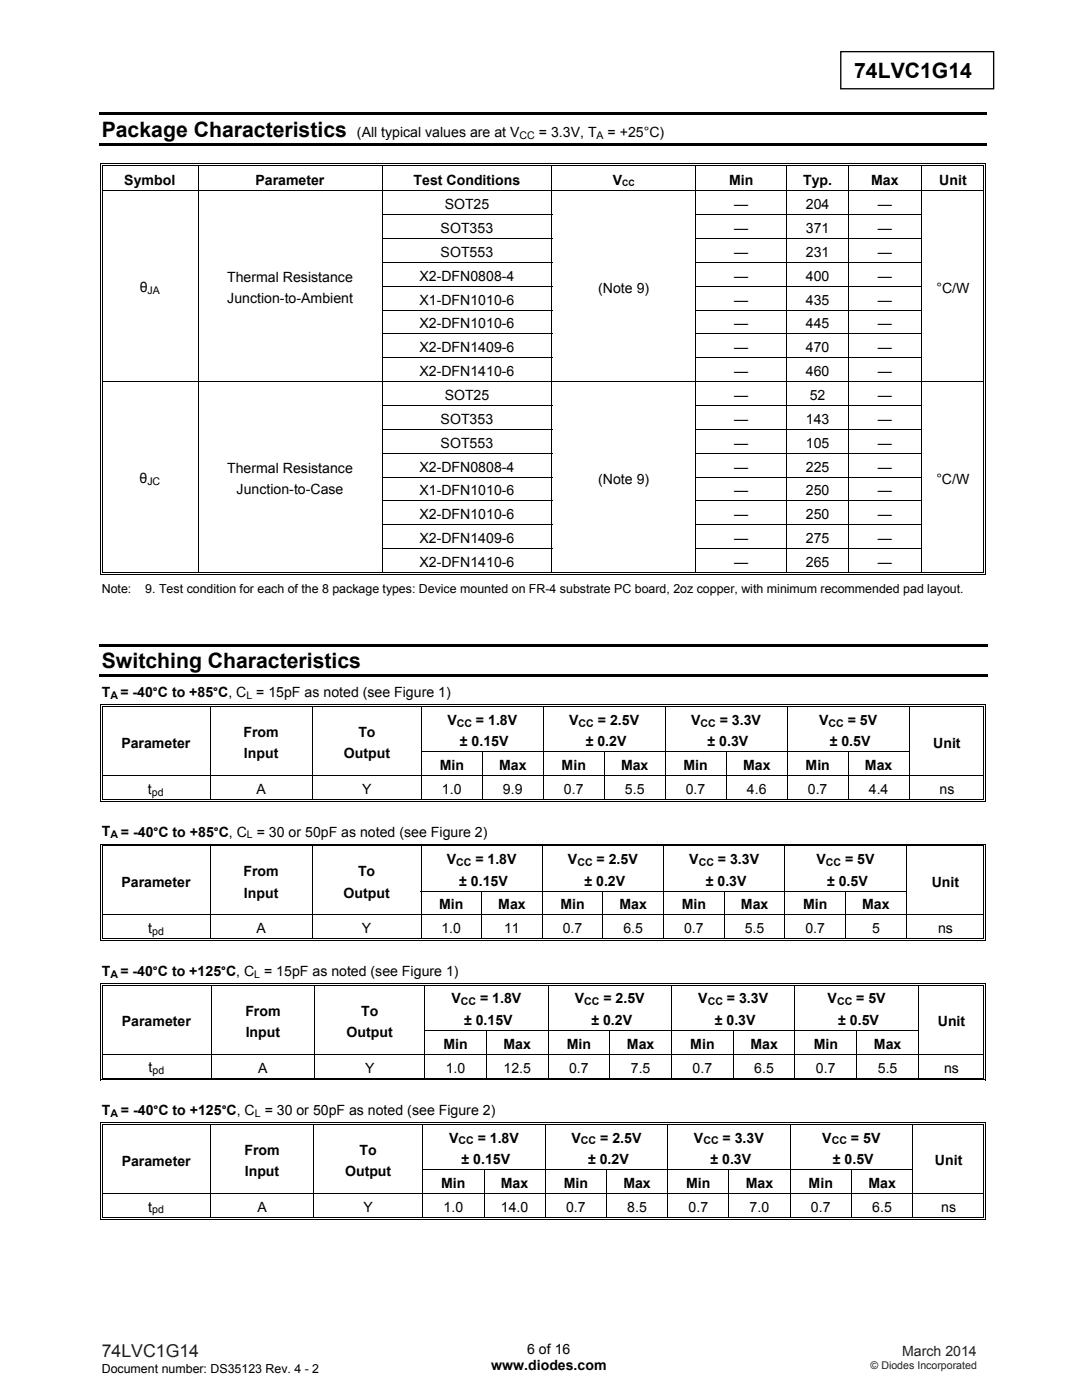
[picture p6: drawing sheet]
<svg xmlns="http://www.w3.org/2000/svg" width="216mm" height="279mm" viewBox="0 0 216 279" stroke-linecap="round" stroke-linejoin="round" font-family="sans-serif">
<defs><g id="words">
<g font-size="4.2">
<text x="170.4" y="15.6">74LVC1G14</text>
<text x="20.3" y="27.3">Package Characteristics</text>
<text x="20.3" y="133.3">Switching Characteristics</text>
</g>
<text font-size="3.5" fill="#231f20" x="20.3" y="270.9">74LVC1G14</text>
<g font-size="2.8">
<text x="71.2" y="27.3">(All typical values are at V</text>
<text x="107.5" y="27.3">= 3.3V, T</text>
<text x="121.2" y="27.3">= +25°C)</text>
<text x="24.8" y="36.9">Symbol</text>
<text x="51" y="36.9">Parameter</text>
<text x="82.5" y="36.9">Test Conditions</text>
<text x="88.7" y="41.7">SOT25</text>
<text x="122.3" y="36.9">V</text>
<text x="145.5" y="36.9">Min</text>
<text x="146.5" y="41.7">—</text>
<text x="160.2" y="36.9">Typ.</text>
<text x="160.8" y="41.7">204</text>
<text x="173.8" y="36.9">Max</text>
<text x="175.2" y="41.7">—</text>
<text x="187.4" y="36.9">Unit</text>
<text x="87.9" y="46.5">SOT353</text>
<text x="146.5" y="46.5">—</text>
<text x="160.8" y="46.5">371</text>
<text x="175.2" y="46.5">—</text>
<text x="87.9" y="51.2">SOT553</text>
<text x="146.5" y="51.2">—</text>
<text x="160.8" y="51.2">231</text>
<text x="175.2" y="51.2">—</text>
<text x="27.9" y="58.3">θ</text>
<text x="45.3" y="56.3">Thermal Resistance</text>
<text x="83.7" y="56">X2-DFN0808-4</text>
<text x="119.4" y="58.4">(Note 9)</text>
<text x="146.5" y="56">—</text>
<text x="160.8" y="56">400</text>
<text x="175.1" y="56">—</text>
<text x="186.8" y="58.4">°C/W</text>
<text x="45.4" y="60.5">Junction-to-Ambient</text>
<text x="83.7" y="60.8">X1-DFN1010-6</text>
<text x="83.7" y="65.5">X2-DFN1010-6</text>
<text x="146.5" y="60.8">—</text>
<text x="146.5" y="65.5">—</text>
<text x="160.8" y="60.8">435</text>
<text x="160.8" y="65.5">445</text>
<text x="175.1" y="60.8">—</text>
<text x="175.1" y="65.5">—</text>
<text x="83.7" y="70.3">X2-DFN1409-6</text>
<text x="146.5" y="70.3">—</text>
<text x="160.8" y="70.3">470</text>
<text x="175.1" y="70.3">—</text>
<text x="83.7" y="75.1">X2-DFN1410-6</text>
<text x="146.5" y="75.1">—</text>
<text x="160.8" y="75.1">460</text>
<text x="175.1" y="75.1">—</text>
<text x="88.7" y="79.8">SOT25</text>
<text x="146.5" y="79.8">—</text>
<text x="161.6" y="79.8">52</text>
<text x="175.2" y="79.8">—</text>
<text x="87.9" y="84.6">SOT353</text>
<text x="87.9" y="89.3">SOT553</text>
<text x="146.5" y="84.6">—</text>
<text x="146.5" y="89.3">—</text>
<text x="160.8" y="84.6">143</text>
<text x="160.8" y="89.3">105</text>
<text x="175.2" y="84.6">—</text>
<text x="175.2" y="89.3">—</text>
<text x="45.3" y="94.4">Thermal Resistance</text>
<text x="83.7" y="94.1">X2-DFN0808-4</text>
<text x="146.5" y="94.1">—</text>
<text x="160.8" y="94.1">225</text>
<text x="175.1" y="94.1">—</text>
<text x="27.8" y="96.4">θ</text>
<text x="47.2" y="98.6">Junction-to-Case</text>
<text x="83.7" y="98.9">X1-DFN1010-6</text>
<text x="119.4" y="96.5">(Note 9)</text>
<text x="146.5" y="98.9">—</text>
<text x="160.8" y="98.9">250</text>
<text x="175.1" y="98.9">—</text>
<text x="186.8" y="96.5">°C/W</text>
<text x="83.7" y="103.6">X2-DFN1010-6</text>
<text x="146.5" y="103.6">—</text>
<text x="160.8" y="103.6">250</text>
<text x="175.1" y="103.6">—</text>
<text x="83.7" y="108.4">X2-DFN1409-6</text>
<text x="83.7" y="113.2">X2-DFN1410-6</text>
<text x="146.5" y="108.4">—</text>
<text x="146.5" y="113.2">—</text>
<text x="160.8" y="108.4">275</text>
<text x="160.8" y="113.2">265</text>
<text x="175.1" y="108.4">—</text>
<text x="175.1" y="113.2">—</text>
<text x="20.3" y="139.1">T</text>
<text x="24" y="139.1">= -40°C to +85°C, C = 15pF as noted (see Figure 1)</text>
<text x="24.2" y="149.2">Parameter</text>
<text x="48.6" y="147.1">From</text>
<text x="71.5" y="147.1">To</text>
<text x="89.3" y="144.7">V</text>
<text x="91.8" y="148.9">± 0.15V</text>
<text x="95" y="144.7">= 1.8V</text>
<text x="113.6" y="144.7">V</text>
<text x="116.9" y="148.9">± 0.2V</text>
<text x="119.3" y="144.7">= 2.5V</text>
<text x="137.9" y="144.7">V</text>
<text x="141.2" y="148.9">± 0.3V</text>
<text x="143.6" y="144.7">= 3.3V</text>
<text x="163.4" y="144.7">V</text>
<text x="165.6" y="148.9">± 0.5V</text>
<text x="169.2" y="144.7">= 5V</text>
<text x="186.2" y="149.2">Unit</text>
<text x="48.7" y="151.3">Input</text>
<text x="68.6" y="151.3">Output</text>
<text x="87.7" y="153.7">Min</text>
<text x="99.6" y="153.7">Max</text>
<text x="112.1" y="153.7">Min</text>
<text x="123.9" y="153.7">Max</text>
<text x="136.4" y="153.7">Min</text>
<text x="148.3" y="153.7">Max</text>
<text x="160.7" y="153.7">Min</text>
<text x="172.6" y="153.7">Max</text>
<text x="29.5" y="158.4">t</text>
<text x="51.2" y="158.5">A</text>
<text x="72.3" y="158.5">Y</text>
<text x="88.2" y="158.5">1.0</text>
<text x="100.4" y="158.5">9.9</text>
<text x="112.5" y="158.5">0.7</text>
<text x="124.7" y="158.5">5.5</text>
<text x="136.8" y="158.5">0.7</text>
<text x="149" y="158.5">4.6</text>
<text x="161.2" y="158.5">0.7</text>
<text x="173.4" y="158.5">4.4</text>
<text x="187.5" y="158.5">ns</text>
<text x="20.3" y="166.9">T</text>
<text x="24.1" y="166.9">= -40°C to +85°C, C = 30 or 50pF as noted (see Figure 2)</text>
<text x="89.1" y="172.4">V</text>
<text x="94.8" y="172.4">= 1.8V</text>
<text x="113.3" y="172.4">V</text>
<text x="119" y="172.4">= 2.5V</text>
<text x="137.5" y="172.4">V</text>
<text x="143.3" y="172.4">= 3.3V</text>
<text x="162.9" y="172.4">V</text>
<text x="168.6" y="172.4">= 5V</text>
<text x="24.2" y="177">Parameter</text>
<text x="48.6" y="174.9">From</text>
<text x="48.7" y="179.1">Input</text>
<text x="68.5" y="179.1">Output</text>
<text x="71.4" y="174.9">To</text>
<text x="91.7" y="176.7">± 0.15V</text>
<text x="116.6" y="176.7">± 0.2V</text>
<text x="140.8" y="176.7">± 0.3V</text>
<text x="165" y="176.7">± 0.5V</text>
<text x="185.9" y="177">Unit</text>
<text x="87.6" y="181.5">Min</text>
<text x="99.4" y="181.5">Max</text>
<text x="111.8" y="181.5">Min</text>
<text x="123.6" y="181.5">Max</text>
<text x="136" y="181.5">Min</text>
<text x="147.8" y="181.5">Max</text>
<text x="160.2" y="181.5">Min</text>
<text x="172" y="181.5">Max</text>
<text x="29.6" y="186.2">t</text>
<text x="51.2" y="186.3">A</text>
<text x="72.2" y="186.3">Y</text>
<text x="88.1" y="186.3">1.0</text>
<text x="100.6" y="186.3">11</text>
<text x="112.3" y="186.3">0.7</text>
<text x="124.4" y="186.3">6.5</text>
<text x="136.5" y="186.3">0.7</text>
<text x="148.6" y="186.3">5.5</text>
<text x="160.7" y="186.3">0.7</text>
<text x="174" y="186.3">5</text>
<text x="187.2" y="186.3">ns</text>
<text x="20.3" y="194.7">T</text>
<text x="24" y="194.7">= -40°C to +125°C, C = 15pF as noted (see Figure 1)</text>
<text x="49" y="202.7">From</text>
<text x="72.1" y="202.7">To</text>
<text x="90.1" y="200.2">V</text>
<text x="95.8" y="200.2">= 1.8V</text>
<text x="114.7" y="200.2">V</text>
<text x="120.4" y="200.2">= 2.5V</text>
<text x="139.3" y="200.2">V</text>
<text x="145.1" y="200.2">= 3.3V</text>
<text x="165.1" y="200.2">V</text>
<text x="170.9" y="200.2">= 5V</text>
<text x="24.3" y="204.8">Parameter</text>
<text x="49" y="206.9">Input</text>
<text x="69.2" y="206.9">Output</text>
<text x="88.5" y="209.3">Min</text>
<text x="92.6" y="204.5">± 0.15V</text>
<text x="100.5" y="209.3">Max</text>
<text x="113.1" y="209.3">Min</text>
<text x="118" y="204.5">± 0.2V</text>
<text x="125.1" y="209.3">Max</text>
<text x="137.7" y="209.3">Min</text>
<text x="142.6" y="204.5">± 0.3V</text>
<text x="149.7" y="209.3">Max</text>
<text x="162.4" y="209.3">Min</text>
<text x="167.3" y="204.5">± 0.5V</text>
<text x="174.4" y="209.3">Max</text>
<text x="187.1" y="204.8">Unit</text>
<text x="29.6" y="214">t</text>
<text x="51.5" y="214.1">A</text>
<text x="72.9" y="214.1">Y</text>
<text x="88.9" y="214.1">1.0</text>
<text x="100.5" y="214.1">12.5</text>
<text x="113.6" y="214.1">0.7</text>
<text x="125.9" y="214.1">7.5</text>
<text x="138.2" y="214.1">0.7</text>
<text x="150.5" y="214.1">6.5</text>
<text x="162.8" y="214.1">0.7</text>
<text x="175.2" y="214.1">5.5</text>
<text x="188.4" y="214.1">ns</text>
<text x="20.3" y="222.5">T</text>
<text x="24.1" y="222.5">= -40°C to +125°C, C = 30 or 50pF as noted (see Figure 2)</text>
<text x="24.3" y="232.6">Parameter</text>
<text x="48.8" y="230.5">From</text>
<text x="71.8" y="230.5">To</text>
<text x="89.6" y="228">V</text>
<text x="92.1" y="232.3">± 0.15V</text>
<text x="95.3" y="228">= 1.8V</text>
<text x="114" y="228">V</text>
<text x="117.3" y="232.3">± 0.2V</text>
<text x="119.8" y="228">= 2.5V</text>
<text x="138.5" y="228">V</text>
<text x="141.8" y="232.3">± 0.3V</text>
<text x="144.2" y="228">= 3.3V</text>
<text x="164.1" y="228">V</text>
<text x="166.2" y="232.3">± 0.5V</text>
<text x="169.8" y="228">= 5V</text>
<text x="186.6" y="232.6">Unit</text>
<text x="48.9" y="234.7">Input</text>
<text x="68.9" y="234.7">Output</text>
<text x="88" y="237.1">Min</text>
<text x="99.9" y="237.1">Max</text>
<text x="112.5" y="237.1">Min</text>
<text x="124.4" y="237.1">Max</text>
<text x="136.9" y="237.1">Min</text>
<text x="148.8" y="237.1">Max</text>
<text x="161.4" y="237.1">Min</text>
<text x="173.3" y="237.1">Max</text>
<text x="29.6" y="241.8">t</text>
<text x="51.4" y="241.9">A</text>
<text x="72.5" y="241.9">Y</text>
<text x="88.5" y="241.9">1.0</text>
<text x="99.9" y="241.9">14.0</text>
<text x="113" y="241.9">0.7</text>
<text x="125.2" y="241.9">8.5</text>
<text x="137.4" y="241.9">0.7</text>
<text x="149.6" y="241.9">7.0</text>
<text x="161.8" y="241.9">0.7</text>
<text x="174.1" y="241.9">6.5</text>
<text x="187.8" y="241.9">ns</text>
<text x="98" y="273.5">www.diodes.com</text>
<text x="105.2" y="270.2">6 of 16</text>
</g>
<text font-size="2.8" fill="#231f20" x="180" y="270.6">March 2014</text>
<g font-size="2.5">
<text x="20.3" y="118.4">Note:</text>
<text x="29" y="118.4">9. Test condition for each of the 8 package types: Device mounted on FR-4 substrate PC board, 2oz copper, with minimum recommended pad layout.</text>
<text x="20.3" y="274">Document number: DS35123 Rev. 4 - 2</text>
</g>
<g font-size="2.1">
<text x="103.7" y="27.7">CC</text>
<text x="119" y="27.7">A</text>
<text x="29.4" y="58.7">JA</text>
<text x="29.4" y="96.8">JC</text>
<text x="22.1" y="139.5">A</text>
<text x="49.2" y="139.5">L</text>
<text x="91.1" y="145">CC</text>
<text x="115.5" y="145">CC</text>
<text x="139.8" y="145">CC</text>
<text x="165.3" y="145">CC</text>
<text x="30.3" y="158.8">pd</text>
<text x="22.1" y="167.3">A</text>
<text x="49.3" y="167.3">L</text>
<text x="91" y="172.8">CC</text>
<text x="115.2" y="172.8">CC</text>
<text x="139.4" y="172.8">CC</text>
<text x="164.8" y="172.8">CC</text>
<text x="30.4" y="186.6">pd</text>
<text x="22.1" y="195.1">A</text>
<text x="50.7" y="195.1">L</text>
<text x="92" y="200.6">CC</text>
<text x="116.6" y="200.6">CC</text>
<text x="141.2" y="200.6">CC</text>
<text x="167" y="200.6">CC</text>
<text x="30.4" y="214.4">pd</text>
<text x="22.1" y="222.9">A</text>
<text x="50.8" y="222.9">L</text>
<text x="91.5" y="228.4">CC</text>
<text x="115.9" y="228.4">CC</text>
<text x="140.4" y="228.4">CC</text>
<text x="166" y="228.4">CC</text>
<text x="30.4" y="242.2">pd</text>
</g>
<text font-size="2.1" fill="#231f20" x="173.7" y="273.2">© Diodes Incorporated</text>
<text font-size="1.8" x="124.2" y="37.2">CC</text>
</g></defs>
<path d="M167.8 10.3h30.5v7.4h-30.5z" fill="none" stroke="#000" stroke-width=".26"/>
<g fill="#000">
<path d="M19.8 22.5h177.1v.5h-177.1zM19.8 28.6h177.1v.5h-177.1zM20 32.6h.2v.5h-.2zM20 32.6h.6v.2h-.6zM20 38h.2v.1h-.2zM20.4 33h.2v.1h-.2zM20.4 38h.2v.1h-.2zM39.4 33.1h.2zM39.4 32.6h.5v.2h-.5zM39.4 33h.5v.1h-.5zM76.2 33.1h.1zM76.2 32.6h.5v.2h-.5z"/>
<path d="M76.2 33h.5v.1h-.5zM110 33.1h.2zM110 32.6h.6v.2h-.6zM110 33h.6v.1h-.6zM138.8 33.1h.1zM138.8 32.6h.5v.2h-.5zM138.8 33h.5v.1h-.5zM156.9 33.1h.2zM156.9 32.6h.5v.2h-.5zM156.9 33h.5v.1h-.5zM169.2 33.1h.2zM169.2 32.6h.5v.2h-.5z"/>
<path d="M169.2 33h.5v.1h-.5zM183.7 33.1h.2zM183.7 32.6h.5v.2h-.5zM183.7 33h.5v.1h-.5zM196.3 32.6h.5v.2h-.5zM196.3 33h.1v.1h-.1zM196.3 38h.1v.1h-.1zM196.6 32.6h.2v.5h-.2zM196.6 38h.2v.1h-.2zM20 42.7h.2v.2h-.2zM20 47.5h.2v.2h-.2zM20 52.3h.2v.1h-.2z"/>
<path d="M20 57h.2v.2h-.2zM20.4 42.7h.2v.2h-.2zM20.4 47.5h.2v.2h-.2zM20.4 52.3h.2v.1h-.2zM20.4 57h.2v.2h-.2zM39.4 42.7h.2v.2h-.2zM39.4 47.5h.2v.2h-.2zM39.4 52.3h.2v.1h-.2zM39.4 57h.2v.2h-.2zM196.3 42.7h.1v.2h-.1zM196.3 47.5h.1v.2h-.1zM196.3 52.3h.1v.1h-.1z"/>
<path d="M196.3 57h.1v.2h-.1zM196.6 42.7h.2v.2h-.2zM196.6 47.5h.2v.2h-.2zM196.6 52.3h.2v.1h-.2zM196.6 57h.2v.2h-.2zM20 61.8h.2v.2h-.2zM20 66.5h.2v.2h-.2zM20 71.3h.2v.2h-.2zM20 76.1h.2v.1h-.2zM20.4 61.8h.2v.2h-.2zM20.4 66.5h.2v.2h-.2zM20.4 71.3h.2v.2h-.2z"/>
<path d="M20.4 76.1h.2v.1h-.2zM39.4 61.8h.2v.2h-.2zM39.4 66.5h.2v.2h-.2zM39.4 71.3h.2v.2h-.2zM196.3 61.8h.1v.2h-.1zM196.3 66.5h.1v.2h-.1zM196.3 71.3h.1v.2h-.1zM196.3 76.1h.1v.1h-.1zM196.6 61.8h.2v.2h-.2zM196.6 66.5h.2v.2h-.2zM196.6 71.3h.2v.2h-.2zM196.6 76.1h.2v.1h-.2z"/>
<path d="M20 80.8h.2v.2h-.2zM20 85.6h.2v.2h-.2zM20 90.4h.2v.1h-.2zM20 95.1h.2v.2h-.2zM20.4 80.8h.2v.2h-.2zM20.4 85.6h.2v.2h-.2zM20.4 90.4h.2v.1h-.2zM20.4 95.1h.2v.2h-.2zM39.4 80.8h.2v.2h-.2zM39.4 85.6h.2v.2h-.2zM39.4 90.4h.2v.1h-.2zM39.4 95.1h.2v.2h-.2z"/>
<path d="M196.3 80.8h.1v.2h-.1zM196.3 85.6h.1v.2h-.1zM196.3 90.4h.1v.1h-.1zM196.3 95.1h.1v.2h-.1zM196.6 80.8h.2v.2h-.2zM196.6 85.6h.2v.2h-.2zM196.6 90.4h.2v.1h-.2zM196.6 95.1h.2v.2h-.2zM20 99.9h.2v.2h-.2zM20 104.6h.2v.2h-.2zM20 109.4h.2v.2h-.2zM20 114.5h.6v.2h-.6z"/>
<path d="M20.4 99.9h.2v.2h-.2zM20.4 104.6h.2v.2h-.2zM20.4 109.4h.2v.2h-.2zM20.4 114.2h.2v.2h-.2zM39.4 99.9h.2v.2h-.2zM39.4 104.6h.2v.2h-.2zM39.4 109.4h.2v.2h-.2zM39.4 114.2h.5v.2h-.5zM76.2 114.2h.5v.2h-.5zM110 114.2h.6v.2h-.6zM138.8 114.2h.5v.2h-.5zM156.9 114.2h.5v.2h-.5z"/>
<path d="M169.2 114.2h.5v.2h-.5zM183.7 114.2h.5v.2h-.5zM196.3 99.9h.1v.2h-.1zM196.3 104.6h.1v.2h-.1zM196.3 109.4h.1v.2h-.1zM196.3 114.5h.5v.2h-.5zM196.3 114.2h.1v.2h-.1zM196.6 99.9h.2v.2h-.2zM196.6 104.6h.2v.2h-.2zM196.6 109.4h.2v.2h-.2zM196.6 114.2h.2v.5h-.2zM19.8 128.5h177.2v.5h-177.2z"/>
<path d="M19.8 134.6h177.2v.5h-177.2zM20 140.6h.2v.5h-.2zM20 140.6h.6v.2h-.6zM20 150h.2v.1h-.2zM20 154.7h.2v.2h-.2zM20.4 140.9h.2v.2h-.2zM20.4 150h.2v.1h-.2zM20.4 154.7h.2v.2h-.2zM20.4 159.5h.2v.2h-.2zM41.8 141.1h.2zM41.8 140.6h.5v.2h-.5zM41.8 140.9h.5v.2h-.5z"/>
<path d="M41.8 150h.2v.1h-.2zM41.8 159.5h.5v.2h-.5zM62.3 141.1h.1zM62.3 140.6h.5v.2h-.5zM62.3 140.9h.5v.2h-.5zM62.3 150h.1v.1h-.1zM62.3 159.5h.5v.2h-.5zM84 141.1h.2zM84 140.6h.5v.2h-.5zM84 140.9h.5v.2h-.5zM84 159.5h.5v.2h-.5zM96.2 159.5h.5v.2h-.5z"/>
<path d="M108.3 141.1h.2zM108.3 140.6h.5v.2h-.5zM108.3 140.9h.5v.2h-.5zM108.3 159.5h.5v.2h-.5zM120.5 159.5h.5v.2h-.5zM132.7 141.1h.1zM132.7 140.6h.5v.2h-.5zM132.7 140.9h.5v.2h-.5zM132.7 159.5h.5v.2h-.5zM144.8 159.5h.5v.2h-.5zM157 141.1h.2zM157 140.6h.5v.2h-.5z"/>
<path d="M157 140.9h.5v.2h-.5zM157 159.5h.5v.2h-.5zM169.1 159.5h.6v.2h-.6zM181.3 141.1h.2zM181.3 140.6h.5v.2h-.5zM181.3 140.9h.5v.2h-.5zM181.3 159.5h.5v.2h-.5zM196.3 140.6h.5v.2h-.5zM196.3 140.9h.1v.2h-.1zM196.3 150h.1v.1h-.1zM196.3 154.7h.1v.2h-.1zM196.3 159.5h.1v.2h-.1z"/>
<path d="M196.6 140.6h.2v.5h-.2zM196.6 150h.2v.1h-.2zM196.6 154.7h.2v.2h-.2zM20 159.9h.6v.1h-.6zM20 168.4h.2v.5h-.2zM20 168.4h.6v.2h-.6zM20 177.8h.2v.1h-.2zM20.4 168.7h.2v.2h-.2zM20.4 177.8h.2v.1h-.2zM41.9 168.9h.1zM41.9 168.4h.5v.2h-.5zM41.9 168.7h.5v.2h-.5z"/>
<path d="M41.9 177.8h.1v.1h-.1zM62.2 168.9h.2zM62.2 168.4h.5v.2h-.5zM62.2 168.7h.5v.2h-.5zM62.2 177.8h.2v.1h-.2zM83.9 168.9h.2zM83.9 168.4h.5v.2h-.5zM83.9 168.7h.5v.2h-.5zM108.1 168.9h.2zM108.1 168.4h.5v.2h-.5zM108.1 168.7h.5v.2h-.5zM120.5 159.9h.5v.1h-.5z"/>
<path d="M132.3 168.9h.2zM132.3 168.4h.5v.2h-.5zM132.3 168.7h.5v.2h-.5zM156.5 168.9h.2zM156.5 168.4h.5v.2h-.5zM156.5 168.7h.5v.2h-.5zM180.7 168.9h.2zM180.7 168.4h.6v.2h-.6zM180.7 168.7h.6v.2h-.6zM196.3 159.9h.5v.1h-.5zM196.3 168.4h.5v.2h-.5zM196.3 168.7h.1v.2h-.1z"/>
<path d="M196.3 177.8h.1v.1h-.1zM196.6 159.5h.2v.5h-.2zM196.6 168.4h.2v.5h-.2zM196.6 177.8h.2v.1h-.2zM20 182.5h.2v.2h-.2zM20 187.6h.6v.2h-.6zM20 196.2h.2v.5h-.2zM20 196.2h.6v.2h-.6zM20.4 182.5h.2v.2h-.2zM20.4 187.3h.2v.2h-.2zM20.4 196.5h.2v.2h-.2zM41.9 187.3h.5v.2h-.5z"/>
<path d="M42 196.7h.2zM42 196.2h.5v.2h-.5zM42 196.5h.5v.2h-.5zM62.2 187.3h.5v.2h-.5zM62.8 196.7h.1zM62.8 196.2h.5v.2h-.5zM62.8 196.5h.5v.2h-.5zM83.9 187.3h.5v.2h-.5zM84.7 196.7h.1zM84.7 196.2h.5v.2h-.5zM84.7 196.5h.5v.2h-.5zM96 187.3h.5v.2h-.5z"/>
<path d="M108.1 187.3h.5v.2h-.5zM109.3 196.7h.2zM109.3 196.2h.5v.2h-.5zM109.3 196.5h.5v.2h-.5zM120.2 187.3h.5v.2h-.5zM120.2 187.6h.5v.2h-.5zM132.3 187.3h.5v.2h-.5zM133.9 196.7h.2zM133.9 196.2h.5v.2h-.5zM133.9 196.5h.5v.2h-.5zM144.4 187.3h.5v.2h-.5zM156.5 187.3h.5v.2h-.5z"/>
<path d="M158.5 196.7h.2zM158.5 196.2h.5v.2h-.5zM158.5 196.5h.5v.2h-.5zM168.6 187.3h.5v.2h-.5zM180.7 187.3h.6v.2h-.6zM183.2 196.7h.1zM183.2 196.2h.5v.2h-.5zM183.2 196.5h.5v.2h-.5zM196.3 182.5h.1v.2h-.1zM196.3 187.6h.5v.2h-.5zM196.3 187.3h.1v.2h-.1zM196.3 196.2h.5v.2h-.5z"/>
<path d="M196.3 196.5h.1v.2h-.1zM196.6 182.5h.2v.2h-.2zM196.6 187.3h.2v.5h-.2zM196.6 196.2h.2v.5h-.2zM20 205.5h.2v.2h-.2zM20 210.3h.2v.2h-.2zM20 215.4h.6v.2h-.6zM20.4 205.5h.2v.2h-.2zM20.4 210.3h.2v.2h-.2zM20.4 215.1h.2v.2h-.2zM42 205.5h.2v.2h-.2zM42 215.1h.5v.2h-.5z"/>
<path d="M62.8 205.5h.1v.2h-.1zM62.8 215.1h.5v.2h-.5zM84.7 215.1h.5v.2h-.5zM97 215.1h.5v.2h-.5zM109.3 215.1h.5v.2h-.5zM121.6 215.1h.5v.2h-.5zM133.9 215.1h.5v.2h-.5zM146.2 215.1h.5v.2h-.5zM158.5 215.1h.5v.2h-.5zM170.9 215.1h.5v.2h-.5zM183.2 215.1h.5v.2h-.5zM196.3 205.5h.1v.2h-.1z"/>
<path d="M196.3 210.3h.1v.2h-.1zM196.3 215.4h.5v.2h-.5zM196.3 215.1h.1v.2h-.1zM196.6 205.5h.2v.2h-.2zM196.6 210.3h.2v.2h-.2zM196.6 215.1h.2v.5h-.2zM20 224h.2v.5h-.2zM20 224h.6v.2h-.6zM20 233.3h.2v.2h-.2zM20 238.1h.2v.2h-.2zM20.4 224.3h.2v.2h-.2zM20.4 233.3h.2v.2h-.2z"/>
<path d="M20.4 238.1h.2v.2h-.2zM42 224.5h.1zM42 224h.5v.2h-.5zM42 224.3h.5v.2h-.5zM42 233.3h.1v.2h-.1zM62.5 224.5h.2zM62.5 224h.5v.2h-.5zM62.5 224.3h.5v.2h-.5zM62.5 233.3h.2v.2h-.2zM84.3 224.5h.2zM84.3 224h.5v.2h-.5zM84.3 224.3h.5v.2h-.5z"/>
<path d="M108.7 224.5h.2zM108.7 224h.5v.2h-.5zM108.7 224.3h.5v.2h-.5zM133.2 224.5h.1zM133.2 224h.5v.2h-.5zM133.2 224.3h.5v.2h-.5zM157.6 224.5h.2zM157.6 224h.5v.2h-.5zM157.6 224.3h.5v.2h-.5zM182 224.5h.2zM182 224h.5v.2h-.5zM182 224.3h.5v.2h-.5z"/>
<path d="M196.3 224h.5v.2h-.5zM196.3 224.3h.1v.2h-.1zM196.3 233.3h.1v.2h-.1zM196.3 238.1h.1v.2h-.1zM196.6 224h.2v.5h-.2zM196.6 233.3h.2v.2h-.2zM196.6 238.1h.2v.2h-.2zM20 243.2h.6v.2h-.6zM20.4 242.9h.2v.2h-.2zM42 242.9h.5v.2h-.5zM62.5 242.9h.5v.2h-.5zM84.3 242.9h.5v.2h-.5z"/>
<path d="M96.5 242.9h.5v.2h-.5zM108.7 242.9h.5v.2h-.5zM120.9 242.9h.5v.2h-.5zM133.2 242.9h.5v.2h-.5zM145.4 242.9h.5v.2h-.5zM157.6 242.9h.5v.2h-.5zM169.8 242.9h.5v.2h-.5zM182 242.9h.5v.2h-.5zM196.3 243.2h.5v.2h-.5zM196.3 242.9h.1v.2h-.1zM196.6 242.9h.2v.5h-.2z"/>
</g>
<g fill="none" stroke="#000" stroke-width=".2">
<path d="M20.1 33.1v4.9M20.1 38.1v4.6M20.5 33.1v4.9M20.5 38.1v4.6M20.6 32.7h18.8M20.6 33h18.8M20.6 38.1h175.7M39.5 33.1v4.9M39.5 38.1v4.6M39.9 32.7h36.3M39.9 33h36.3M76.3 33.1v4.9"/>
<path d="M76.3 38.1v4.6M76.7 32.7h33.3M76.7 33h33.3M110.1 33.1v4.9M110.1 38.1v4.6M110.6 32.7h28.2M110.6 33h28.2M138.9 33.1v4.9M138.9 38.1v4.6M139.3 32.7h17.6M139.3 33h17.6M157 33.1v4.9"/>
<path d="M157 38.1v4.6M157.4 32.7h11.8M157.4 33h11.8M169.3 33.1v4.9M169.3 38.1v4.6M169.7 32.7h14M169.7 33h14M183.8 33.1v4.9M183.8 38.1v4.6M184.2 32.7h12.1M184.2 33h12.1M196.3 33.1v4.9"/>
<path d="M196.3 38.1v4.6M196.7 33.1v4.9M196.7 38.1v4.6M20.1 42.9v4.6M20.1 47.7v4.6M20.1 52.4v4.6M20.1 57.2v4.6M20.5 42.9v4.6M20.5 47.7v4.6M20.5 52.4v4.6M20.5 57.2v4.6M39.5 42.9v4.6"/>
<path d="M39.5 47.7v4.6M39.5 52.4v4.6M39.5 57.2v4.6M76.2 42.8h34M76.2 47.6h34M76.2 52.3h34M76.2 57.1h34M76.3 42.9v4.6M76.3 47.7v4.6M76.3 52.4v4.6M76.3 57.2v4.6M110.1 42.9v4.6"/>
<path d="M110.1 47.7v4.6M110.1 52.4v4.6M110.1 57.2v4.6M138.8 42.8h45.1M138.8 47.6h45.1M138.8 52.3h45.1M138.8 57.1h45.1M138.9 42.9v4.6M138.9 47.7v4.6M138.9 52.4v4.6M138.9 57.2v4.6M157 42.9v4.6"/>
<path d="M157 47.7v4.6M157 52.4v4.6M157 57.2v4.6M169.3 42.9v4.6M169.3 47.7v4.6M169.3 52.4v4.6M169.3 57.2v4.6M183.8 42.9v4.6M183.8 47.7v4.6M183.8 52.4v4.6M183.8 57.2v4.6M196.3 42.9v4.6"/>
<path d="M196.3 47.7v4.6M196.3 52.4v4.6M196.3 57.2v4.6M196.7 42.9v4.6M196.7 47.7v4.6M196.7 52.4v4.6M196.7 57.2v4.6M20.1 62v4.5M20.1 66.7v4.6M20.1 71.5v4.6M20.1 76.2v4.6M20.5 62v4.5"/>
<path d="M20.5 66.7v4.6M20.5 71.5v4.6M20.5 76.2v4.6M20.6 76.2h175.7M39.5 62v4.5M39.5 66.7v4.6M39.5 71.5v4.6M39.5 76.2v4.6M76.2 61.9h34M76.2 66.6h34M76.2 71.4h34M76.3 62v4.5"/>
<path d="M76.3 66.7v4.6M76.3 71.5v4.6M76.3 76.2v4.6M110.1 62v4.5M110.1 66.7v4.6M110.1 71.5v4.6M110.1 76.2v4.6M138.8 61.9h45.1M138.8 66.6h45.1M138.8 71.4h45.1M138.9 62v4.5M138.9 66.7v4.6"/>
<path d="M138.9 71.5v4.6M138.9 76.2v4.6M157 62v4.5M157 66.7v4.6M157 71.5v4.6M157 76.2v4.6M169.3 62v4.5M169.3 66.7v4.6M169.3 71.5v4.6M169.3 76.2v4.6M183.8 62v4.5M183.8 66.7v4.6"/>
<path d="M183.8 71.5v4.6M183.8 76.2v4.6M196.3 62v4.5M196.3 66.7v4.6M196.3 71.5v4.6M196.3 76.2v4.6M196.7 62v4.5M196.7 66.7v4.6M196.7 71.5v4.6M196.7 76.2v4.6M20.1 81v4.6M20.1 85.8v4.6"/>
<path d="M20.1 90.5v4.6M20.1 95.3v4.6M20.5 81v4.6M20.5 85.8v4.6M20.5 90.5v4.6M20.5 95.3v4.6M39.5 81v4.6M39.5 85.8v4.6M39.5 90.5v4.6M39.5 95.3v4.6M76.2 80.9h34M76.2 85.7h34"/>
<path d="M76.2 90.4h34M76.2 95.2h34M76.2 100h34M76.3 81v4.6M76.3 85.8v4.6M76.3 90.5v4.6M76.3 95.3v4.6M110.1 81v4.6M110.1 85.8v4.6M110.1 90.5v4.6M110.1 95.3v4.6M138.8 80.9h45.1"/>
<path d="M138.8 85.7h45.1M138.8 90.4h45.1M138.8 95.2h45.1M138.8 100h45.1M138.9 81v4.6M138.9 85.8v4.6M138.9 90.5v4.6M138.9 95.3v4.6M157 81v4.6M157 85.8v4.6M157 90.5v4.6M157 95.3v4.6"/>
<path d="M169.3 81v4.6M169.3 85.8v4.6M169.3 90.5v4.6M169.3 95.3v4.6M183.8 81v4.6M183.8 85.8v4.6M183.8 90.5v4.6M183.8 95.3v4.6M196.3 81v4.6M196.3 85.8v4.6M196.3 90.5v4.6M196.3 95.3v4.6"/>
<path d="M196.7 81v4.6M196.7 85.8v4.6M196.7 90.5v4.6M196.7 95.3v4.6M20.1 100.1v4.5M20.1 104.8v4.6M20.1 109.6v5.1M20.5 100.1v4.5M20.5 104.8v4.6M20.5 109.6v4.6M20.6 114.6h175.7M20.6 114.3h18.8"/>
<path d="M39.5 100.1v4.5M39.5 104.8v4.6M39.5 109.6v4.6M39.9 114.3h36.3M76.2 104.7h34M76.2 109.5h34M76.3 100.1v4.5M76.3 104.8v4.6M76.3 109.6v4.6M76.7 114.3h33.3M110.1 100.1v4.5M110.1 104.8v4.6"/>
<path d="M110.1 109.6v4.6M110.6 114.3h28.2M138.8 104.7h45.1M138.8 109.5h45.1M138.9 100.1v4.5M138.9 104.8v4.6M138.9 109.6v4.6M139.3 114.3h17.6M157 100.1v4.5M157 104.8v4.6M157 109.6v4.6M157.4 114.3h11.8"/>
<path d="M169.3 100.1v4.5M169.3 104.8v4.6M169.3 109.6v4.6M169.7 114.3h14M183.8 100.1v4.5M183.8 104.8v4.6M183.8 109.6v4.6M184.2 114.3h12.1M196.3 100.1v4.5M196.3 104.8v4.6M196.3 109.6v4.6M196.7 100.1v4.5"/>
<path d="M196.7 104.8v4.6M196.7 109.6v4.6M20.1 141.1v8.9M20.1 150.1v4.6M20.1 154.9v5.1M20.5 141.1v8.9M20.5 150.1v4.6M20.5 154.9v4.6M20.6 140.7h21.2M20.6 141h21.2M20.6 154.8h175.7M20.6 159.9h99.9"/>
<path d="M20.6 159.6h21.2M41.9 141.1v8.9M41.9 150.1v4.6M41.9 154.9v4.6M42.3 140.7h20M42.3 141h20M42.3 159.6h20M62.4 141.1v8.9M62.4 150.1v4.6M62.4 154.9v4.6M62.8 140.7h21.2M62.8 141h21.2"/>
<path d="M62.8 159.6h21.2M84 150.1h97.5M84.1 141.1v8.9M84.1 150.1v4.6M84.1 154.9v4.6M84.5 140.7h23.8M84.5 141h23.8M84.5 159.6h11.7M96.2 150.1v4.6M96.2 154.9v4.6M96.7 159.6h11.6M108.4 141.1v8.9"/>
<path d="M108.4 150.1v4.6M108.4 154.9v4.6M108.8 140.7h23.9M108.8 141h23.9M108.8 159.6h11.7M120.6 150.1v4.6M120.6 154.9v4.6M121 159.9h75.3M121 159.6h11.7M132.8 141.1v8.9M132.8 150.1v4.6M132.8 154.9v4.6"/>
<path d="M133.2 140.7h23.8M133.2 141h23.8M133.2 159.6h11.6M144.9 150.1v4.6M144.9 154.9v4.6M145.3 159.6h11.7M157.1 141.1v8.9M157.1 150.1v4.6M157.1 154.9v4.6M157.5 140.7h23.8M157.5 141h23.8M157.5 159.6h11.6"/>
<path d="M169.2 150.1v4.6M169.2 154.9v4.6M169.7 159.6h11.6M181.4 141.1v8.9M181.4 150.1v4.6M181.4 154.9v4.6M181.8 140.7h14.5M181.8 141h14.5M181.8 159.6h14.5M196.3 141.1v8.9M196.3 150.1v4.6M196.3 154.9v4.6"/>
<path d="M196.7 141.1v8.9M196.7 150.1v4.6M196.7 154.9v4.6M20.1 168.9v8.9M20.1 177.9v4.6M20.5 168.9v8.9M20.5 177.9v4.6M20.6 168.5h21.3M20.6 168.8h21.3M42 168.9v8.9M42 177.9v4.6M42.4 168.5h19.8"/>
<path d="M42.4 168.8h19.8M62.3 168.9v8.9M62.3 177.9v4.6M62.7 168.5h21.2M62.7 168.8h21.2M83.9 177.8h97M84 168.9v8.9M84 177.9v4.6M84.4 168.5h23.7M84.4 168.8h23.7M96.1 177.9v4.6M108.2 168.9v8.9"/>
<path d="M108.2 177.9v4.6M108.6 168.5h23.7M108.6 168.8h23.7M120.3 177.9v4.6M132.4 168.9v8.9M132.4 177.9v4.6M132.8 168.5h23.7M132.8 168.8h23.7M144.5 177.9v4.6M156.6 168.9v8.9M156.6 177.9v4.6M157 168.5h23.7"/>
<path d="M157 168.8h23.7M168.7 177.9v4.6M180.8 168.9v8.9M180.8 177.9v4.6M181.3 168.5h15M181.3 168.8h15M196.3 168.9v8.9M196.3 177.9v4.6M196.7 168.9v8.9M196.7 177.9v4.6M20.1 182.7v5.1M20.1 196.7v8.8"/>
<path d="M20.5 182.7v4.6M20.5 196.7v8.8M20.6 182.6h175.7M20.6 187.7h99.6M20.6 187.4h21.3M20.6 196.3h21.4M20.6 196.6h21.4M42 182.7v4.6M42.1 196.7v8.8M42.4 187.4h19.8M42.5 196.3h20.3M42.5 196.6h20.3"/>
<path d="M62.3 182.7v4.6M62.7 187.4h21.2M62.8 196.7v8.8M63.3 196.3h21.4M63.3 196.6h21.4M84 182.7v4.6M84.4 187.4h11.6M84.8 196.7v8.8M85.2 196.3h24.1M85.2 196.6h24.1M96.1 182.7v4.6M96.5 187.4h11.6"/>
<path d="M108.2 182.7v4.6M108.6 187.4h11.6M109.4 196.7v8.8M109.8 196.3h24.1M109.8 196.6h24.1M120.3 182.7v4.6M120.7 187.7h75.6M120.7 187.4h11.6M132.4 182.7v4.6M132.8 187.4h11.6M134 196.7v8.8M134.4 196.3h24.1"/>
<path d="M134.4 196.6h24.1M144.5 182.7v4.6M144.9 187.4h11.6M156.6 182.7v4.6M157 187.4h11.6M158.6 196.7v8.8M159 196.3h24.2M159 196.6h24.2M168.7 182.7v4.6M169.1 187.4h11.6M180.8 182.7v4.6M181.3 187.4h15"/>
<path d="M183.3 196.7v8.8M183.7 196.3h12.6M183.7 196.6h12.6M196.3 182.7v4.6M196.3 196.7v8.8M196.7 182.7v4.6M196.7 196.7v8.8M20.1 205.7v4.6M20.1 210.5v5.1M20.5 205.7v4.6M20.5 210.5v4.6M20.6 210.4h175.7"/>
<path d="M20.6 215.5h175.7M20.6 215.2h21.4M42.1 205.7v4.6M42.1 210.5v4.6M42.5 215.2h20.3M62.8 205.7v4.6M62.8 210.5v4.6M63.3 215.2h21.4M84.7 205.6h98.6M84.8 205.7v4.6M84.8 210.5v4.6M85.2 215.2h11.8"/>
<path d="M97.1 205.7v4.6M97.1 210.5v4.6M97.5 215.2h11.8M109.4 205.7v4.6M109.4 210.5v4.6M109.8 215.2h11.8M121.7 205.7v4.6M121.7 210.5v4.6M122.1 215.2h11.8M134 205.7v4.6M134 210.5v4.6M134.4 215.2h11.8"/>
<path d="M146.3 205.7v4.6M146.3 210.5v4.6M146.7 215.2h11.8M158.6 205.7v4.6M158.6 210.5v4.6M159 215.2h11.9M170.9 205.7v4.6M170.9 210.5v4.6M171.4 215.2h11.8M183.3 205.7v4.6M183.3 210.5v4.6M183.7 215.2h12.6"/>
<path d="M196.3 205.7v4.6M196.3 210.5v4.6M196.7 205.7v4.6M196.7 210.5v4.6M20.1 224.5v8.8M20.1 233.5v4.6M20.1 238.3v5.1M20.5 224.5v8.8M20.5 233.5v4.6M20.5 238.3v4.6M20.6 224.1h21.4M20.6 224.4h21.4"/>
<path d="M20.6 238.2h175.7M42 224.5v8.8M42 233.5v4.6M42 238.3v4.6M42.5 224.1h20M42.5 224.4h20M62.6 224.5v8.8M62.6 233.5v4.6M62.6 238.3v4.6M63 224.1h21.3M63 224.4h21.3M84.3 233.4h97.9"/>
<path d="M84.4 224.5v8.8M84.4 233.5v4.6M84.4 238.3v4.6M84.8 224.1h23.9M84.8 224.4h23.9M96.6 233.5v4.6M96.6 238.3v4.6M108.8 224.5v8.8M108.8 233.5v4.6M108.8 238.3v4.6M109.2 224.1h24M109.2 224.4h24"/>
<path d="M121 233.5v4.6M121 238.3v4.6M133.2 224.5v8.8M133.2 233.5v4.6M133.2 238.3v4.6M133.7 224.1h23.9M133.7 224.4h23.9M145.5 233.5v4.6M145.5 238.3v4.6M157.7 224.5v8.8M157.7 233.5v4.6M157.7 238.3v4.6"/>
<path d="M158.1 224.1h23.9M158.1 224.4h23.9M169.9 233.5v4.6M169.9 238.3v4.6M182.1 224.5v8.8M182.1 233.5v4.6M182.1 238.3v4.6M182.5 224.1h13.8M182.5 224.4h13.8M196.3 224.5v8.8M196.3 233.5v4.6M196.3 238.3v4.6"/>
<path d="M196.7 224.5v8.8M196.7 233.5v4.6M196.7 238.3v4.6M20.6 243.3h175.7M20.6 243h21.4M42.5 243h20M63 243h21.3M84.8 243h11.7M97 243h11.7M109.2 243h11.7M121.4 243h11.8M133.7 243h11.7"/>
<path d="M145.9 243h11.7M158.1 243h11.7M170.3 243h11.7M182.5 243h13.8"/>
</g>
<use href="#words"/>
</svg>
